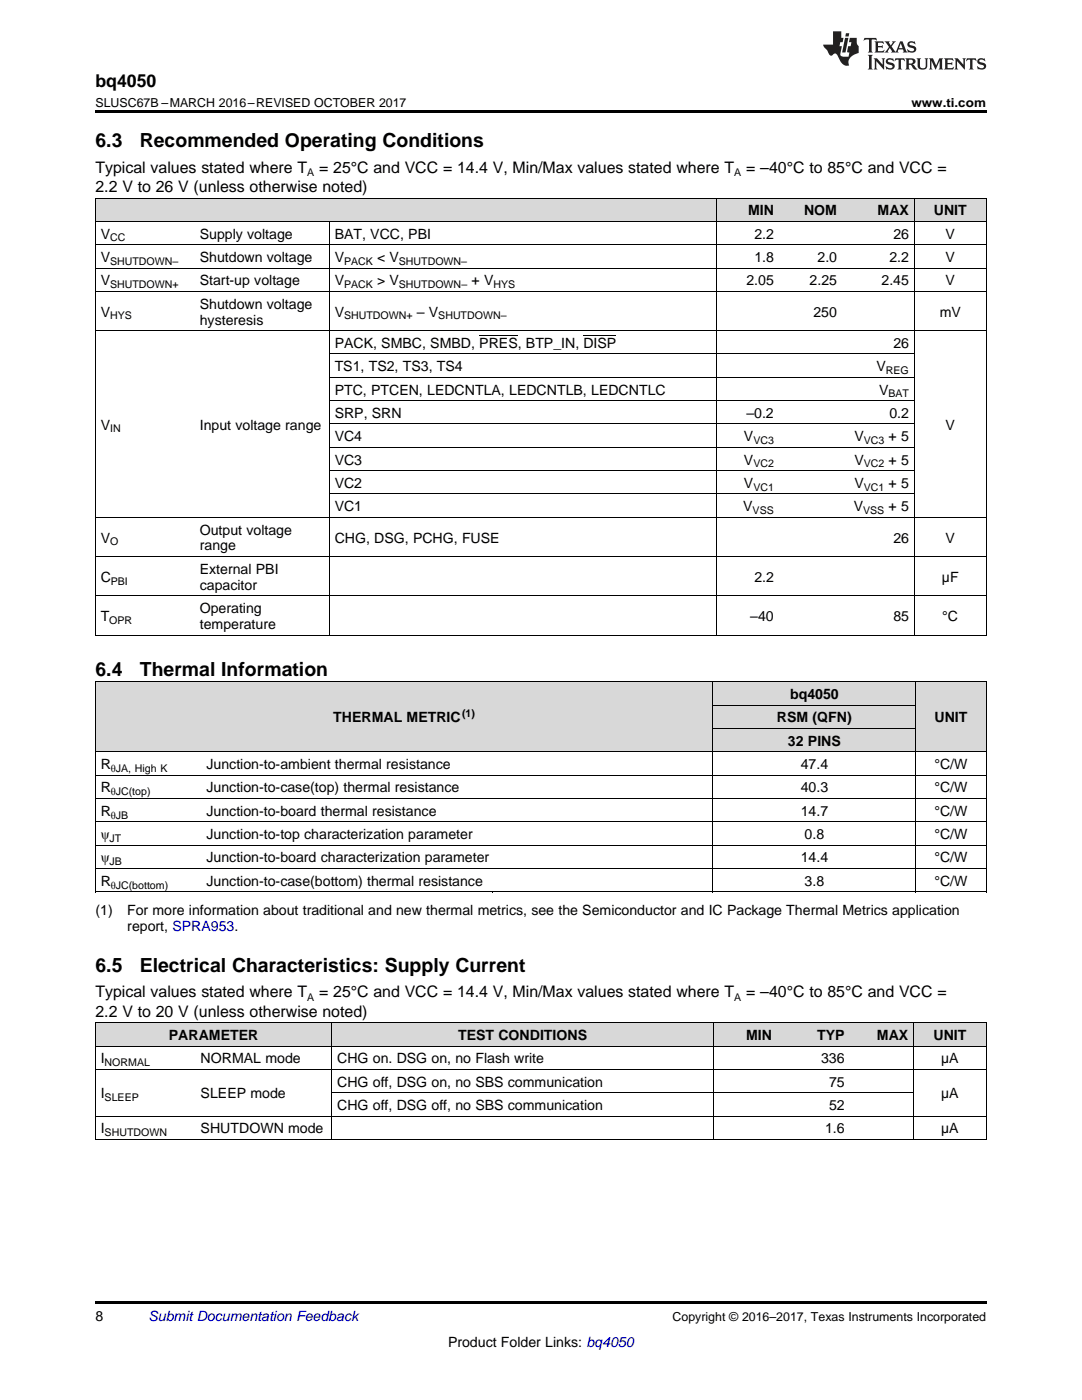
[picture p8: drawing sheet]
<svg xmlns="http://www.w3.org/2000/svg" width="216mm" height="279mm" viewBox="0 0 216 279" stroke-linecap="round" stroke-linejoin="round" font-family="sans-serif">
<defs><g id="words">
<g font-size="3.9">
<text x="19" y="29.3">6.3</text>
<text x="27.9" y="29.3">Recommended Operating Conditions</text>
<text x="19" y="134.9">6.4</text>
<text x="27.9" y="134.9">Thermal Information</text>
<text x="19" y="193.9">6.5</text>
<text x="27.9" y="193.9">Electrical Characteristics: Supply Current</text>
</g>
<text font-size="3.5" x="19" y="17.3">bq4050</text>
<g font-size="3.2">
<text x="19" y="34.4">Typical values stated where T</text>
<text x="63.7" y="34.4">= 25°C and VCC = 14.4 V, Min/Max values stated where T</text>
<text x="148.9" y="34.4">= –40°C to 85°C and VCC =</text>
<text x="19" y="38.3">2.2 V to 26 V (unless otherwise noted)</text>
<text x="19" y="199">Typical values stated where T</text>
<text x="19" y="202.9">2.2 V to 20 V (unless otherwise noted)</text>
<text x="63.7" y="199">= 25°C and VCC = 14.4 V, Min/Max values stated where T</text>
<text x="148.9" y="199">= –40°C to 85°C and VCC =</text>
</g>
<g font-size="2.8">
<text x="20.1" y="47.6">V</text>
<text x="39.9" y="47.6">Supply voltage</text>
<text x="66.8" y="47.6">BAT, VCC, PBI</text>
<text x="149.3" y="43">MIN</text>
<text x="150.5" y="47.6">2.2</text>
<text x="160.4" y="43">NOM</text>
<text x="175.1" y="43">MAX</text>
<text x="178.3" y="47.6">26</text>
<text x="186.3" y="43">UNIT</text>
<text x="188.7" y="47.6">V</text>
<text x="20.1" y="52.3">V</text>
<text x="39.9" y="52.3">Shutdown voltage</text>
<text x="66.8" y="52.3">V</text>
<text x="75.2" y="52.3">&lt; V</text>
<text x="150.5" y="52.3">1.8</text>
<text x="163.1" y="52.3">2.0</text>
<text x="177.5" y="52.3">2.2</text>
<text x="188.7" y="52.3">V</text>
<text x="20.1" y="56.9">V</text>
<text x="39.9" y="56.9">Start-up voltage</text>
<text x="66.8" y="56.9">V</text>
<text x="75.2" y="56.9">&gt; V</text>
<text x="94.1" y="56.9">+ V</text>
<text x="148.9" y="56.9">2.05</text>
<text x="161.5" y="56.9">2.25</text>
<text x="175.9" y="56.9">2.45</text>
<text x="188.7" y="56.9">V</text>
<text x="20.1" y="63.2">V</text>
<text x="39.9" y="61.6">Shutdown voltage</text>
<text x="39.9" y="64.8">hysteresis</text>
<text x="66.8" y="63.2">V</text>
<text x="83.2" y="63.2">– V</text>
<text x="162.3" y="63.2">250</text>
<text x="187.5" y="63.2">mV</text>
<text x="66.8" y="69.4">PACK, SMBC, SMBD, PRES, BTP_IN, DISP</text>
<text x="178.3" y="69.4">26</text>
<text x="66.8" y="74.1">TS1, TS2, TS3, TS4</text>
<text x="174.9" y="74.1">V</text>
<text x="66.8" y="78.7">PTC, PTCEN, LEDCNTLA, LEDCNTLB, LEDCNTLC</text>
<text x="66.8" y="83.4">SRP, SRN</text>
<text x="148.9" y="83.4">–0.2</text>
<text x="175.4" y="78.7">V</text>
<text x="177.5" y="83.4">0.2</text>
<text x="20.1" y="85.7">V</text>
<text x="39.9" y="85.7">Input voltage range</text>
<text x="66.8" y="88.1">VC4</text>
<text x="148.4" y="88.1">V</text>
<text x="170.5" y="88.1">V</text>
<text x="177.3" y="88.1">+ 5</text>
<text x="188.7" y="85.7">V</text>
<text x="66.8" y="92.7">VC3</text>
<text x="148.4" y="92.7">V</text>
<text x="170.5" y="92.7">V</text>
<text x="177.3" y="92.7">+ 5</text>
<text x="66.8" y="97.4">VC2</text>
<text x="148.4" y="97.4">V</text>
<text x="170.5" y="97.4">V</text>
<text x="177.3" y="97.4">+ 5</text>
<text x="39.9" y="106.7">Output voltage</text>
<text x="66.8" y="102">VC1</text>
<text x="148.3" y="102">V</text>
<text x="170.4" y="102">V</text>
<text x="177.3" y="102">+ 5</text>
<text x="20.1" y="108.3">V</text>
<text x="39.9" y="109.9">range</text>
<text x="66.8" y="108.3">CHG, DSG, PCHG, FUSE</text>
<text x="178.3" y="108.3">26</text>
<text x="188.7" y="108.3">V</text>
<text x="20.1" y="116.1">C</text>
<text x="39.9" y="114.5">External PBI</text>
<text x="39.9" y="117.7">capacitor</text>
<text x="150.5" y="116.1">2.2</text>
<text x="188" y="116.1">µF</text>
<text x="20.1" y="123.9">T</text>
<text x="39.9" y="122.3">Operating</text>
<text x="39.9" y="125.5">temperature</text>
<text x="149.7" y="123.9">–40</text>
<text x="178.3" y="123.9">85</text>
<text x="188" y="123.9">°C</text>
<text x="157.7" y="139.5">bq4050</text>
<text x="66.5" y="144.2">THERMAL METRIC</text>
<text x="155" y="144.2">RSM (QFN)</text>
<text x="157.2" y="148.8">32 PINS</text>
<text x="186.5" y="144.2">UNIT</text>
<text x="20.1" y="153.5">R</text>
<text x="41.2" y="153.5">Junction-to-ambient thermal resistance</text>
<text x="159.8" y="153.5">47.4</text>
<text x="186.4" y="153.5">°C/W</text>
<text x="20.1" y="158.2">R</text>
<text x="41.2" y="158.2">Junction-to-case(top) thermal resistance</text>
<text x="159.8" y="158.2">40.3</text>
<text x="186.4" y="158.2">°C/W</text>
<text x="20.1" y="162.8">R</text>
<text x="20.1" y="167.5">ψ</text>
<text x="41.2" y="162.8">Junction-to-board thermal resistance</text>
<text x="41.2" y="167.5">Junction-to-top characterization parameter</text>
<text x="159.8" y="162.8">14.7</text>
<text x="160.5" y="167.5">0.8</text>
<text x="186.4" y="162.8">°C/W</text>
<text x="186.4" y="167.5">°C/W</text>
<text x="20.1" y="172.1">ψ</text>
<text x="41.2" y="172.1">Junction-to-board characterization parameter</text>
<text x="159.8" y="172.1">14.4</text>
<text x="186.4" y="172.1">°C/W</text>
<text x="20.1" y="176.8">R</text>
<text x="41.2" y="176.8">Junction-to-case(bottom) thermal resistance</text>
<text x="160.5" y="176.8">3.8</text>
<text x="186.4" y="176.8">°C/W</text>
<text x="19" y="182.6">(1)</text>
<text x="25.4" y="182.6">For more information about traditional and new thermal metrics, see the Semiconductor and IC Package Thermal Metrics application</text>
<text x="25.4" y="185.8">report, SPRA953.</text>
<text x="33.7" y="207.6">PARAMETER</text>
<text x="91.4" y="207.6">TEST CONDITIONS</text>
<text x="148.9" y="207.6">MIN</text>
<text x="163.1" y="207.6">TYP</text>
<text x="175" y="207.6">MAX</text>
<text x="186.3" y="207.6">UNIT</text>
<text x="20.1" y="212.2">I</text>
<text x="40" y="212.2">NORMAL mode</text>
<text x="67.3" y="212.2">CHG on. DSG on, no Flash write</text>
<text x="163.8" y="212.2">336</text>
<text x="187.8" y="212.2">µA</text>
<text x="20.1" y="219.2">I</text>
<text x="40" y="219.2">SLEEP mode</text>
<text x="67.3" y="216.9">CHG off, DSG on, no SBS communication</text>
<text x="67.3" y="221.5">CHG off, DSG off, no SBS communication</text>
<text x="165.4" y="216.9">75</text>
<text x="165.4" y="221.5">52</text>
<text x="187.8" y="219.2">µA</text>
<text x="20.1" y="226.2">I</text>
<text x="40" y="226.2">SHUTDOWN mode</text>
<text x="164.6" y="226.2">1.6</text>
<text x="187.8" y="226.2">µA</text>
<text x="19" y="263.6">8</text>
<text x="89.4" y="268.9">Product Folder Links: bq4050</text>
</g>
<text font-size="2.8" fill="#0000c8" x="29.6" y="263.6">Submit Documentation Feedback</text>
<g font-size="2.5">
<text x="19" y="21.4">SLUSC67B –MARCH 2016–REVISED OCTOBER 2017</text>
<text x="181.9" y="21.4">www.ti.com</text>
<text x="134.2" y="263.6">Copyright © 2016–2017, Texas Instruments Incorporated</text>
</g>
<g font-size="2.1">
<text x="61.3" y="35.1">A</text>
<text x="146.5" y="35.1">A</text>
<text x="22" y="48.2">CC</text>
<text x="22" y="52.8">SHUTDOWN–</text>
<text x="68.7" y="52.8">PACK</text>
<text x="79.6" y="52.8">SHUTDOWN–</text>
<text x="22" y="57.5">SHUTDOWN+</text>
<text x="68.7" y="57.5">PACK</text>
<text x="79.6" y="57.5">SHUTDOWN–</text>
<text x="98.5" y="57.5">HYS</text>
<text x="22" y="63.7">HYS</text>
<text x="68.7" y="63.7">SHUTDOWN+</text>
<text x="87.5" y="63.7">SHUTDOWN–</text>
<text x="176.8" y="74.6">REG</text>
<text x="177.3" y="79.3">BAT</text>
<text x="22" y="86.3">IN</text>
<text x="150.3" y="88.6">VC3</text>
<text x="172.4" y="88.6">VC3</text>
<text x="150.3" y="93.3">VC2</text>
<text x="172.4" y="93.3">VC2</text>
<text x="150.3" y="97.9">VC1</text>
<text x="172.4" y="97.9">VC1</text>
<text x="150.2" y="102.6">VSS</text>
<text x="172.2" y="102.6">VSS</text>
<text x="22" y="108.8">O</text>
<text x="22.1" y="116.7">PBI</text>
<text x="21.8" y="124.5">OPR</text>
<text x="92.2" y="143.1">(1)</text>
<text x="22.1" y="154.1">θJA, High K</text>
<text x="22.1" y="158.7">θJC(top)</text>
<text x="22.1" y="163.4">θJB</text>
<text x="21.9" y="168">JT</text>
<text x="21.9" y="172.7">JB</text>
<text x="22.1" y="177.3">θJC(bottom)</text>
<text x="61.3" y="199.7">A</text>
<text x="146.5" y="199.7">A</text>
<text x="20.9" y="212.8">NORMAL</text>
<text x="20.9" y="219.8">SLEEP</text>
<text x="20.9" y="226.8">SHUTDOWN</text>
</g>
</g></defs>
<g fill="#d8d8d8">
<path d="M19 204.2h20v4.6h-20z"/>
<path d="M39 204.2h27.2v4.6h-27.2z"/>
<path d="M66.2 204.2h9.1v4.6h-9.1z"/>
<path d="M75.3 204.2h67.1v4.6h-67.1z"/>
<path d="M142.4 204.2h12.7v4.6h-12.7z"/>
<path d="M155.1 204.2h14.5v4.6h-14.5z"/>
<path d="M169.6 204.2h12.7v4.6h-12.7z"/>
<path d="M182.3 204.2h14.5v4.6h-14.5z"/>
<path d="M19 136.1h21.1v14h-21.1z"/>
<path d="M40.1 136.1h58.1v14h-58.1z"/>
<path d="M98.2 136.1h44.1v14h-44.1z"/>
<path d="M182.7 136.1h14.1v14h-14.1z"/>
<path d="M142.3 145.5h40.4v4.6h-40.4z"/>
<path d="M142.3 140.8h40.4v4.7h-40.4z"/>
<path d="M142.3 136.1h40.4v4.7h-40.4z"/>
<path d="M19 39.6h19.8v4.6h-19.8z"/>
<path d="M38.8 39.6h26.9v4.6h-26.9z"/>
<path d="M65.7 39.6h77.2v4.6h-77.2z"/>
<path d="M142.9 39.6h12.6v4.6h-12.6z"/>
<path d="M155.5 39.6h12.6v4.6h-12.6z"/>
<path d="M168.1 39.6h14.4v4.6h-14.4z"/>
<path d="M182.5 39.6h14.3v4.6h-14.3z"/>
</g>
<g fill="#000">
<path d="M19 22h177.8v.5h-177.8zM19 126.8h.2zM38.7 126.8h.1zM65.6 126.8h.1zM142.8 126.8h.1zM182.4 126.8h.1zM196.7 126.8h.1zM19 178h.2zM98.1 178h.1zM142.2 178h.1zM182.6 178h.1zM196.7 178h.1z"/>
<path d="M19 227.4l.2 .1zM66.1 227.4l.1 .1zM75.2 227.4l.1 .1zM142.3 227.4l.1 .1zM182.2 227.4l.1 .1zM196.7 227.4l.1 .1zM19 259.7h177.8v.5h-177.8z"/>
</g>
<g fill="none" stroke="#000" stroke-width=".2">
<path d="M19 39.5h177.8M19.1 39.5v87.3M142.9 39.5v87.3M182.4 39.5v87.3M196.8 39.5v87.3M19 58.2h177.8M19 53.5h177.8M19 48.8h177.8M19 44.2h177.8M65.7 44.2v82.6M19 66h177.8M65.7 80h116.8"/>
<path d="M65.7 75.3h116.8M65.7 70.6h116.8M65.7 98.6h116.8M65.7 93.9h116.8M65.7 89.3h116.8M65.7 84.6h116.8M19 118.9h177.8M19 111.1h177.8M19 103.2h177.8M19 136.1h177.8M19 126.7h177.8M19.1 136.1v41.9"/>
<path d="M142.2 136.1v41.9M182.7 136.1v41.9M196.8 136.1v41.9M19 159.4h177.8M19 154.7h177.8M19 150.1h177.8M142.3 145.4h40.4M142.3 140.7h40.4M19 178h177.8M19 173.3h177.8M19 168.7h177.8M19 164h177.8"/>
<path d="M19 213.4h177.8M19 208.8h177.8M19 204.1h177.8M19.1 204.2v23.3M66.2 204.2v23.3M66.2 218.1h116.1M142.4 204.2v23.3M182.3 204.2v23.3M196.8 204.2v23.3M19 227.4h177.8M19 222.8h177.8"/>
</g>
<g fill="#231f20">
<path d="M172.5 7.6l-.1 .5 .4-.2h.6v.1v2.1l-.2 .4h.9l-.2-.4v-2.1l.1-.1h.5l.5 .2-.2-.5zM174.5 8.3l.2 .3v1.5l-.2 .4h1.8l.2-.6a1.04 1.04 0 0 1-1.3 .2v-.7h.6l.3 .2v-.6l-.3 .2h-.6v-.6l.8-.1 .4 .3-.2-.5zM176.5 8.3l.9 1.1-.9 1.1h.8l-.2-.2 .4-.7 .5 .7-.2 .2h1.5l-.2-.2 .2-.4h.9l.1 .4-.2 .2h1l-.3-.3-.7-1.9h-.5l-.9 2-.8-1 .9-1h-.8l.1 .3-.4 .5-.3-.6 .1-.2zM179.7 8.6l.4 1h-.7zM181.3 8.4a.63 .63 0 0 0-.2 .7 .63 .63 0 0 0 .6 .4l.6 .2 .1 .2a.75 .75 0 0 1-.7 .4 .75 .75 0 0 1-.6-.5l.1 .7 .1-.1a1.11 1.11 0 0 0 1.5-.6 1.13 1.13 0 0 0-1.2-.8l-.1-.4a1.04 1.04 0 0 1 1.2 .2l-.2-.5-.2 .1-.4-.2zM173.2 10.9l.2 .4v2.2l-.2 .4h1l-.3-.4v-2.2l.3-.4zM174.3 11.6l.3 .4v1.5l-.3 .4h.8l-.2-.4v-1.3l1.5 1.7v-1.9l.2-.4h-.7l.2 .4v.9l-1.1-1.3zM177 11.8a.62 .62 0 0 0-.2 .7 .62 .62 0 0 0 .6 .4l.6 .1 .1 .3a.76 .76 0 0 1-.7 .3 .76 .76 0 0 1-.7-.4l.2 .7 .1-.1a1.11 1.11 0 0 0 1.5-.6 1.13 1.13 0 0 0-1.2-.8l-.1-.4a1.04 1.04 0 0 1 1.2 .2l-.2-.6-.2 .1-.5-.1zM178.7 11.6l-.2 .6a.61 .61 0 0 1 .8-.3v1.6l-.2 .4h.9l-.2-.4v-1.6a.63 .63 0 0 1 .7 .3l-.1-.6zM180.6 11.6l.3 .4v1.5l-.3 .4h1l-.2-.2-.1-.8 .6 .2a.76 .76 0 0 0 1.2 .7l-1-1a.58 .58 0 0 0 .6-.5 .58 .58 0 0 0-.5-.6zM181.4 11.9h.1a.45 .45 0 0 1 .5 .1 .45 .45 0 0 1 .1 .5l-.8 .2zM182.9 11.6l.2 .2a2.17 2.17 0 0 0 .3 1.9 .99 .99 0 0 0 1.6-.6v-1.1l.2-.4h-.7l.2 .2a1.92 1.92 0 0 1-.2 1.8 .6 .6 0 0 1-.9-.5v-1.1l.2-.4zM185.4 11.6l.2 .4v1.5l-.2 .4h.7l-.2-.4v-1.4l.8 1.8 .8-1.8v1.4l-.2 .4h.9l-.2-.4v-1.5l.2-.4h-.8l-.6 1.5-.6-1.5zM188.4 11.6l.2 .4v1.5l-.2 .4h1.8l.1-.6a1.04 1.04 0 0 1-1.2 .1v-.6h.5l.4 .2v-.6l-.4 .2h-.5v-.7h.8l.3 .3-.1-.6zM190.5 11.6l.2 .4v1.5l-.2 .4h.7l-.2-.4v-1.3l1.5 1.7v-1.9l.2-.4h-.7l.2 .4v.9l-1.1-1.3zM192.9 11.6l-.1 .6a.61 .61 0 0 1 .7-.3l.1 1.6-.3 .4h1l-.3-.4 .1-1.6a.63 .63 0 0 1 .7 .3l-.1-.6zM195.2 11.8a.62 .62 0 0 0-.2 .7 .62 .62 0 0 0 .6 .4l.6 .1 .1 .3a.76 .76 0 0 1-.7 .3 .76 .76 0 0 1-.6-.4l.1 .7 .1-.1a1.11 1.11 0 0 0 1.6-.6 1.13 1.13 0 0 0-1.3-.8l-.1-.4a1.04 1.04 0 0 1 1.2 .2l-.1-.6-.2 .1-.5-.1z"/>
<path d="M166.2 6.3v2.6h-1.9v.4l.8 .9a.91 .91 0 0 0 1 .8 .56 .56 0 0 1 .5-.3 .56 .56 0 0 1 .5 .3l.4 .8a1.53 1.53 0 0 0 1.9 1.2 1.54 1.54 0 0 1 1-2.1l.9-.3v-1.4a1.52 1.52 0 0 1-.4-1.6h-1.3l-.2 .8h.5l-.2 .8h-.5l-.1 1v.2l.4 .1-.2 .8a1.93 1.93 0 0 1-1.6-.3l.3-1.8h-.5l.2-.8h.4l.2-.8h-.4v-1.3zM168.6 7.6l-.6 2.9h.7l.6-2.9zM168.8 6.6l-.1 .7h.6l.2-.7z"/>
</g>
<path d="M95.6 66.9h7.7M116.4 66.9h6.6" fill="none" stroke="#000" stroke-width=".2"/>
<use href="#words"/>
</svg>
